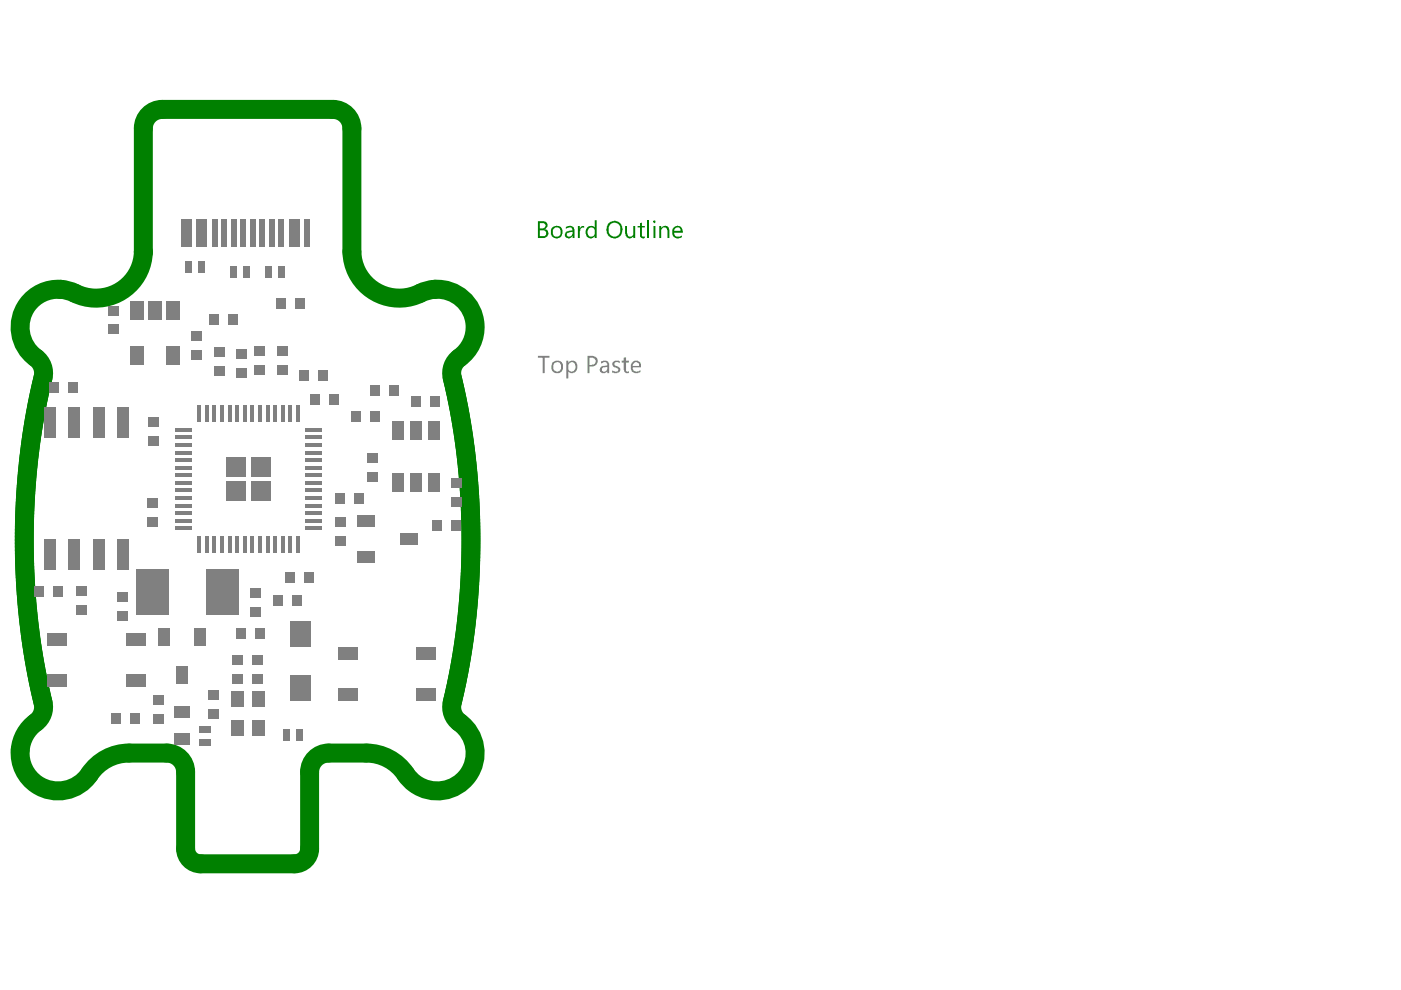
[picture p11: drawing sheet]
<svg xmlns="http://www.w3.org/2000/svg" width="297mm" height="210mm" viewBox="0 0 297 210" stroke-linecap="round" stroke-linejoin="round" font-family="sans-serif">
<path d="M30.4 27.2v26.2M34.4 23.2h36.2M74.6 27.2v26.2M9.1 80.1a151.2 151.2 0 0 0 0 68.9M95.9 80.1a151.2 151.2 0 0 1 0 68.9M27.3 159.7h8M69.7 159.7h8M39.4 163.7v16.2M65.6 163.7v16.2M42.6 183.1h19.8" fill="none" stroke="#008000" stroke-width="4"/>
<g fill="#008000">
<path d="M122.5 47.9h.4v.5l.1-.2a.62 .62 0 0 1 .9-.3l-.2 .4a.36 .36 0 0 0-.3-.1 .36 .36 0 0 0-.3 .3l-.2 .5v1.5h-.4z"/>
<path d="M132.5 47.9h.4v1.4a.72 .72 0 0 0 .4 .8 .72 .72 0 0 0 .8 0l.2-.3v-1.9h.4v2.6h-.4v-.4a.85 .85 0 0 1-1 .4 .85 .85 0 0 1-.7-.8z"/>
<path d="M135.7 47.3l.4-.1v.7h.6v.3h-.6v1.7a.34 .34 0 0 0 .2 .3 .34 .34 0 0 0 .4-.1l-.1 .4a.54 .54 0 0 1-.8-.2l-.1-2.1h-.5v-.3h.5z"/>
<path d="M114.5 47.3v1.1h.5a.58 .58 0 0 0 .7-.5 .58 .58 0 0 0-.7-.6zM114.5 48.8v1.3h.6a.63 .63 0 0 0 .7-.7 .63 .63 0 0 0-.8-.6zM114 46.9h1.2a.89 .89 0 0 1 .9 .7 .89 .89 0 0 1-.6 1 .87 .87 0 0 1 .8 .9 .87 .87 0 0 1-.7 .9l-1.6 .1z"/>
<path d="M117.4 48.4a1.21 1.21 0 0 0 .3 1.8 .98 .98 0 0 0 1.1-.6 .98 .98 0 0 0-.3-1.2l-.2-.2h-.6zM116.9 48.4a1.33 1.33 0 0 1 1.8-.3 1.33 1.33 0 0 1 .5 1.8 1.29 1.29 0 0 1-1.7 .5 1.29 1.29 0 0 1-.7-1.6z"/>
<path d="M120.2 49.6a.56 .56 0 0 0 .5 .6 .56 .56 0 0 0 .6-.5l.1-.6-1 .2zM120 48.1h.1a1.09 1.09 0 0 1 1.7 .5v1.9h-.4v-.4a.83 .83 0 0 1-1.2 .4 .83 .83 0 0 1-.2-1.3l.2-.2 1.2-.2-.1-.2a.46 .46 0 0 0-.3-.4 .46 .46 0 0 0-.5 .1l-.5 .2z"/>
<path d="M124.5 48.2a1.24 1.24 0 0 1 1.6 0v-1.5h.4v3.8h-.4v-.3a1.16 1.16 0 0 1-1.4 .2 1.16 1.16 0 0 1-.5-1.4zM124.8 48.5a1.09 1.09 0 0 0 .4 1.7h.4l.4-.3 .1-1a.72 .72 0 0 0-.5-.7 .72 .72 0 0 0-.8 .3z"/>
<path d="M129.3 47.7a1.71 1.71 0 0 0 .7 2.5h.1a1.33 1.33 0 0 0 1.4-1.8 .98 .98 0 0 0-.5-1 1.29 1.29 0 0 0-1.7 .3zM128.9 47.5a1.78 1.78 0 0 1 2.3-.4 1.78 1.78 0 0 1 .6 2.3 1.62 1.62 0 0 1-1.7 1.2 1.62 1.62 0 0 1-1.5-1.6l-.1-.5z"/>
</g>
<path d="M137.4 46.7v3.8" fill="none" stroke="#008000" stroke-width=".41"/>
<g fill="#008000">
<path d="M139.8 47.9h.4v.4l.1-.1a.92 .92 0 0 1 1.1-.3 .92 .92 0 0 1 .5 1v1.6h-.4v-1.6a.67 .67 0 0 0-.7-.7 .67 .67 0 0 0-.6 .8v1.5h-.4z"/>
<path d="M138.5 46.9a.26 .26 0 0 1 .3-.2 .26 .26 0 0 1 .2 .3 .26 .26 0 0 1-.3 .3 .26 .26 0 0 1-.2-.3zM138.6 47.9h.4v2.6h-.4z"/>
<path d="M143 48.5l-.1 .4h1.4a.51 .51 0 0 0-.4-.7 .55 .55 0 0 0-.8 .3zM142.6 48.4a1.23 1.23 0 0 1 1.9-.2l.2 .3 .1 .8h-1.9a.85 .85 0 0 0 1.3 .9l.4-.2a.77 .77 0 0 1-1 .6 1.44 1.44 0 0 1-1.1-1.9z"/>
</g>
<g fill="none" stroke="#008000" stroke-width="4">
<path d="M34.4 23.2a4 4 0 0 0-4 4M70.6 23.2a4 4 0 0 1 4 4M30.4 53.4a10.1 10.1 0 0 1-15 8.5l-2.6-.6M74.6 53.4a10.1 10.1 0 0 0 15 8.5l2.6-.6M12.8 61.3a8.1 8.1 0 0 0-8.2 5.7 8.1 8.1 0 0 0 3.5 9.3 4 4 0 0 1 1 3.8M12.8 61.3h.1M92.2 61.3h.1M92.2 61.3a8.1 8.1 0 0 1 8.2 5.7 8.1 8.1 0 0 1-3.5 9.3 4 4 0 0 0-1 3.8M9.1 149a4.3 4.3 0 0 1-2.2 4.7 8 8 0 0 0 .2 12.1 8 8 0 0 0 11.9-1.7 10.1 10.1 0 0 1 8.3-4.4M35.3 159.7a4 4 0 0 1 4.1 4M69.7 159.7a4 4 0 0 0-4.1 4M95.9 149a4 4 0 0 0 1.5 4.2 8 8 0 0 1 .9 12.3 8 8 0 0 1-12.3-1.4 10.1 10.1 0 0 0-8.3-4.4"/>
<path d="M39.4 179.9a3.2 3.2 0 0 0 3.2 3.2M65.6 179.9a3.2 3.2 0 0 1-3.2 3.2"/>
</g>
<g fill="#808080">
<path d="M48.1 102.1h4.1v4.1h-4.1z"/>
<path d="M53.2 102.1h4.1v4.1h-4.1z"/>
<path d="M53.2 97h4.1v4.1h-4.1z"/>
<path d="M48.1 97h4.1v4.1h-4.1z"/>
<path d="M114 75.4h2.5v.5h-1v3.2h-.4v-3.2h-1.1z"/>
<path d="M130 76.7l.4-.2h.8l.2 .1v.4l-.2-.1a.49 .49 0 0 0-.8-.1 .49 .49 0 0 0 .2 .8h.1a.8 .8 0 0 1 .7 .4 .8 .8 0 0 1-.1 .9l-.4 .2-1.1-.1v-.5l.4 .2a.63 .63 0 0 0 .9-.2v-.2l-.4-.3a.87 .87 0 0 1-.7-1.3z"/>
<path d="M132.2 75.9l.5-.1v.7h.6v.4h-.6v1.5a.35 .35 0 0 0 .2 .4 .35 .35 0 0 0 .4-.1l-.1 .4h-.5l-.4-.4-.1-1.8h-.4v-.4h.4z"/>
<path d="M117.5 77a1.08 1.08 0 0 0-.2 1.2 1.08 1.08 0 0 0 1 .6v-.1a.97 .97 0 0 0 .5-1.5 .89 .89 0 0 0-1.2-.2zM117.1 76.9a1.34 1.34 0 0 1 2.2 .4 1.34 1.34 0 0 1-1.4 1.8 1.38 1.38 0 0 1-.8-2.1z"/>
<path d="M120.1 76.5h.4v.5a1.06 1.06 0 0 1 1.3-.5 1.06 1.06 0 0 1 .6 1.3 1.15 1.15 0 0 1-.6 1.2 1.15 1.15 0 0 1-1.3-.2v1.4h-.4zM120.6 77.2l-.1 .5a.89 .89 0 0 0 .3 1 .94 .94 0 0 0 1-.3 .94 .94 0 0 0 .1-1 .52 .52 0 0 0-.5-.6l-.5 .1z"/>
<path d="M125 75.9v1.5l.5-.1a.72 .72 0 0 0 .8-.7 .72 .72 0 0 0-.8-.7zM124.6 75.4h1a1.13 1.13 0 0 1 1.1 1.3 1.13 1.13 0 0 1-1.3 1h-.4v1.4h-.4z"/>
<path d="M127.6 78.1a.54 .54 0 0 0 .4 .7 .54 .54 0 0 0 .6-.4l.2-.6-1 .1zM127.4 76.7a1.13 1.13 0 0 1 1.8 .4v2h-.4v-.4a.81 .81 0 0 1-1.4 .2 .81 .81 0 0 1 .4-1.3l1-.1v-.2a.67 .67 0 0 0-.6-.5 .67 .67 0 0 0-.7 .3z"/>
<path d="M134.4 77l-.2 .6h1.3a.67 .67 0 0 0-.3-.7 .67 .67 0 0 0-.8 .1zM134 76.9a1.11 1.11 0 0 1 1.4-.3 1.11 1.11 0 0 1 .5 1.3l-1.7 .1a.77 .77 0 0 0 .3 .8 .77 .77 0 0 0 .9-.1l.4-.2v.4a1.46 1.46 0 0 1-1.9-.3l-.1-1.3z"/>
</g>
<g fill="#808080">
<path d="M64.8 90.7h3.5v.8h-3.5z" fill-rule="evenodd"/>
<path d="M64.8 92.3h3.5v.8h-3.5z" fill-rule="evenodd"/>
<path d="M64.8 93.9h3.5v.8h-3.5z" fill-rule="evenodd"/>
<path d="M64.8 95.5h3.5v.8h-3.5z" fill-rule="evenodd"/>
<path d="M64.8 97.2h3.5v.8h-3.5z" fill-rule="evenodd"/>
<path d="M64.8 98.8h3.5v.8h-3.5z" fill-rule="evenodd"/>
<path d="M64.8 100.4h3.5v.8h-3.5z" fill-rule="evenodd"/>
<path d="M64.8 102h3.5v.8h-3.5z" fill-rule="evenodd"/>
<path d="M62.8 86h.8v3.5h-.8z" fill-rule="evenodd"/>
<path d="M61.1 86h.8v3.5h-.8z" fill-rule="evenodd"/>
<path d="M59.5 86h.8v3.5h-.8z" fill-rule="evenodd"/>
<path d="M57.9 86h.8v3.5h-.8z" fill-rule="evenodd"/>
<path d="M56.3 86h.8v3.5h-.8z" fill-rule="evenodd"/>
<path d="M54.7 86h.8v3.5h-.8z" fill-rule="evenodd"/>
<path d="M53.1 86h.8v3.5h-.8z" fill-rule="evenodd"/>
<path d="M51.5 86h.8v3.5h-.8z" fill-rule="evenodd"/>
<path d="M64.8 103.6h3.5v.8h-3.5z" fill-rule="evenodd"/>
<path d="M64.8 105.2h3.5v.8h-3.5z" fill-rule="evenodd"/>
<path d="M64.8 106.8h3.5v.8h-3.5z" fill-rule="evenodd"/>
<path d="M64.8 108.4h3.5v.8h-3.5z" fill-rule="evenodd"/>
<path d="M64.8 110h3.5v.8h-3.5z" fill-rule="evenodd"/>
<path d="M64.8 111.6h3.5v.8h-3.5z" fill-rule="evenodd"/>
<path d="M54.7 113.6h.8v3.5h-.8z" fill-rule="evenodd"/>
<path d="M56.3 113.6h.8v3.5h-.8z" fill-rule="evenodd"/>
<path d="M53.1 113.6h.8v3.5h-.8z" fill-rule="evenodd"/>
<path d="M57.9 113.6h.8v3.5h-.8z" fill-rule="evenodd"/>
<path d="M61.1 113.6h.8v3.5h-.8z" fill-rule="evenodd"/>
<path d="M59.5 113.6h.8v3.5h-.8z" fill-rule="evenodd"/>
<path d="M62.8 113.6h.8v3.5h-.8z" fill-rule="evenodd"/>
<path d="M49.9 86h.8v3.5h-.8z" fill-rule="evenodd"/>
<path d="M48.3 86h.8v3.5h-.8z" fill-rule="evenodd"/>
<path d="M45.1 86h.8v3.5h-.8z" fill-rule="evenodd"/>
<path d="M43.5 86h.8v3.5h-.8z" fill-rule="evenodd"/>
<path d="M41.8 86h.9v3.5h-.9z" fill-rule="evenodd"/>
<path d="M46.7 86h.8v3.5h-.8z" fill-rule="evenodd"/>
<path d="M37.1 90.7h3.5v.8h-3.5z" fill-rule="evenodd"/>
<path d="M37.1 92.3h3.5v.8h-3.5z" fill-rule="evenodd"/>
<path d="M37.1 93.9h3.5v.8h-3.5z" fill-rule="evenodd"/>
<path d="M37.1 95.5h3.5v.8h-3.5z" fill-rule="evenodd"/>
<path d="M37.1 97.2h3.5v.8h-3.5z" fill-rule="evenodd"/>
<path d="M37.1 98.8h3.5v.8h-3.5z" fill-rule="evenodd"/>
<path d="M37.1 100.4h3.5v.8h-3.5z" fill-rule="evenodd"/>
<path d="M37.1 102h3.5v.8h-3.5z" fill-rule="evenodd"/>
<path d="M37.1 103.6h3.5v.8h-3.5z" fill-rule="evenodd"/>
<path d="M37.1 105.2h3.5v.8h-3.5z" fill-rule="evenodd"/>
<path d="M37.1 106.8h3.5v.8h-3.5z" fill-rule="evenodd"/>
<path d="M37.1 108.4h3.5v.8h-3.5z" fill-rule="evenodd"/>
<path d="M37.1 110h3.5v.8h-3.5z" fill-rule="evenodd"/>
<path d="M37.1 111.6h3.5v.8h-3.5z" fill-rule="evenodd"/>
<path d="M51.5 113.6h.8v3.5h-.8z" fill-rule="evenodd"/>
<path d="M49.9 113.6h.8v3.5h-.8z" fill-rule="evenodd"/>
<path d="M48.3 113.6h.8v3.5h-.8z" fill-rule="evenodd"/>
<path d="M45.1 113.6h.8v3.5h-.8z" fill-rule="evenodd"/>
<path d="M46.7 113.6h.8v3.5h-.8z" fill-rule="evenodd"/>
<path d="M43.5 113.6h.8v3.5h-.8z" fill-rule="evenodd"/>
<path d="M41.8 113.6h.9v3.5h-.9z" fill-rule="evenodd"/>
<path d="M58.6 63.3h2v2.2h-2z" fill-rule="evenodd"/>
<path d="M62.6 63.3h2.1v2.2h-2.1z" fill-rule="evenodd"/>
<path d="M48.4 66.6h2.1v2.2h-2.1z" fill-rule="evenodd"/>
<path d="M44.4 66.6h2v2.2h-2z" fill-rule="evenodd"/>
<path d="M56.3 56.5h1.3v2.5h-1.3z" fill-rule="evenodd"/>
<path d="M59.1 56.5h1.3v2.5h-1.3z" fill-rule="evenodd"/>
<path d="M62.4 46.5h1.3v5.8h-1.3z" fill-rule="evenodd"/>
<path d="M57 46.5h1.2v5.8h-1.2z" fill-rule="evenodd"/>
<path d="M45 46.5h1.2v5.8h-1.2z" fill-rule="evenodd"/>
<path d="M41.5 46.5h1.3v5.8h-1.3z" fill-rule="evenodd"/>
<path d="M47 46.5h1.2v5.8h-1.2z" fill-rule="evenodd"/>
<path d="M53 46.5h1.2v5.8h-1.2z" fill-rule="evenodd"/>
<path d="M59 46.5h1.2v5.8h-1.2z" fill-rule="evenodd"/>
<path d="M55 46.5h1.2v5.8h-1.2z" fill-rule="evenodd"/>
<path d="M51 46.5h1.2v5.8h-1.2z" fill-rule="evenodd"/>
<path d="M49 46.5h1.2v5.8h-1.2z" fill-rule="evenodd"/>
<path d="M42.8 46.5h1.2v5.8h-1.2z" fill-rule="evenodd"/>
<path d="M64.5 46.5h1.2v5.8h-1.2z" fill-rule="evenodd"/>
<path d="M61.2 46.5h1.2v5.8h-1.2z" fill-rule="evenodd"/>
<path d="M39.5 46.5h1.2v5.8h-1.2z" fill-rule="evenodd"/>
<path d="M38.3 46.5h1.2v5.8h-1.2z" fill-rule="evenodd"/>
<path d="M41.2 133.3h2.5v3.6h-2.5z" fill-rule="evenodd"/>
<path d="M33.6 133.3h2.4v3.6h-2.4z" fill-rule="evenodd"/>
<path d="M37.4 141.3h2.4v3.6h-2.4z" fill-rule="evenodd"/>
<path d="M24.8 114.4h2.4v6.4h-2.4z" fill-rule="evenodd"/>
<path d="M19.7 114.4h2.4v6.4h-2.4z" fill-rule="evenodd"/>
<path d="M14.6 114.4h2.4v6.4h-2.4z" fill-rule="evenodd"/>
<path d="M9.5 114.4h2.4v6.4h-2.4z" fill-rule="evenodd"/>
<path d="M9.5 86.3h2.4v6.4h-2.4z" fill-rule="evenodd"/>
<path d="M14.6 86.3h2.4v6.4h-2.4z" fill-rule="evenodd"/>
<path d="M19.7 86.3h2.4v6.4h-2.4z" fill-rule="evenodd"/>
<path d="M24.8 86.3h2.4v6.4h-2.4z" fill-rule="evenodd"/>
<path d="M48.8 56.5h1.3v2.5h-1.3z" fill-rule="evenodd"/>
<path d="M51.6 56.5h1.4v2.5h-1.4z" fill-rule="evenodd"/>
<path d="M39.3 55.4h1.3v2.5h-1.3z" fill-rule="evenodd"/>
<path d="M42.1 55.4h1.3v2.5h-1.3z" fill-rule="evenodd"/>
<path d="M35.2 73.4h2.8v4h-2.8z" fill-rule="evenodd"/>
<path d="M27.6 73.4h2.8v4h-2.8z" fill-rule="evenodd"/>
<path d="M27.6 63.7h2.8v4h-2.8z" fill-rule="evenodd"/>
<path d="M31.4 63.7h2.8v4h-2.8z" fill-rule="evenodd"/>
<path d="M35.2 63.7h2.8v4h-2.8z" fill-rule="evenodd"/>
<path d="M53.1 124.6h2.2v2.1h-2.2z" fill-rule="evenodd"/>
<path d="M53.1 128.7h2.2v2h-2.2z" fill-rule="evenodd"/>
<path d="M16.2 128.4h2.2v2h-2.2z" fill-rule="evenodd"/>
<path d="M16.2 124.4h2.2v2h-2.2z" fill-rule="evenodd"/>
<path d="M11.2 124.2h2v2.3h-2z" fill-rule="evenodd"/>
<path d="M7.2 124.2h2v2.3h-2z" fill-rule="evenodd"/>
<path d="M54.1 133.2h2v2.2h-2z" fill-rule="evenodd"/>
<path d="M50.1 133.2h2v2.2h-2z" fill-rule="evenodd"/>
<path d="M24.8 129.6h2.2v2h-2.2z" fill-rule="evenodd"/>
<path d="M24.8 125.6h2.2v2h-2.2z" fill-rule="evenodd"/>
<path d="M36.9 155.5h3.2v2.4h-3.2z" fill-rule="evenodd"/>
<path d="M36.9 149.8h3.2v2.4h-3.2z" fill-rule="evenodd"/>
<path d="M10 134.3h4.2v2.6h-4.2z" fill-rule="evenodd"/>
<path d="M26.7 134.3h4.2v2.6h-4.2z" fill-rule="evenodd"/>
<path d="M10 142.9h4.2v2.6h-4.2z" fill-rule="evenodd"/>
<path d="M26.7 142.9h4.2v2.6h-4.2z" fill-rule="evenodd"/>
<path d="M88.3 145.9h4.2v2.6h-4.2z" fill-rule="evenodd"/>
<path d="M71.6 145.9h4.2v2.6h-4.2z" fill-rule="evenodd"/>
<path d="M88.3 137.3h4.2v2.6h-4.2z" fill-rule="evenodd"/>
<path d="M71.6 137.3h4.2v2.6h-4.2z" fill-rule="evenodd"/>
<path d="M61.4 143.1h4.5v5.4h-4.5z" fill-rule="evenodd"/>
<path d="M61.4 131.7h4.5v5.4h-4.5z" fill-rule="evenodd"/>
<path d="M75.7 109.3h3.6v2.4h-3.6z" fill-rule="evenodd"/>
<path d="M75.7 116.9h3.6v2.4h-3.6z" fill-rule="evenodd"/>
<path d="M85 113.1h3.6v2.4h-3.6z" fill-rule="evenodd"/>
<path d="M53.4 152.6h2.6v3.3h-2.6z" fill-rule="evenodd"/>
<path d="M53.4 146.6h2.6v3.2h-2.6z" fill-rule="evenodd"/>
<path d="M49 146.6h2.6v3.2h-2.6z" fill-rule="evenodd"/>
<path d="M49 152.6h2.6v3.3h-2.6z" fill-rule="evenodd"/>
<path d="M42.1 154h2.5v1.3h-2.5z" fill-rule="evenodd"/>
<path d="M42.1 156.8h2.5v1.3h-2.5z" fill-rule="evenodd"/>
<path d="M60.1 154.5h1.3v2.5h-1.3z" fill-rule="evenodd"/>
<path d="M62.9 154.5h1.3v2.5h-1.3z" fill-rule="evenodd"/>
<path d="M90.9 89.2h2.4v4h-2.4z" fill-rule="evenodd"/>
<path d="M87.1 89.2h2.4v4h-2.4z" fill-rule="evenodd"/>
<path d="M83.3 89.2h2.4v4h-2.4z" fill-rule="evenodd"/>
<path d="M83.3 100.3h2.4v4h-2.4z" fill-rule="evenodd"/>
<path d="M87.1 100.3h2.4v4h-2.4z" fill-rule="evenodd"/>
<path d="M90.9 100.3h2.4v4h-2.4z" fill-rule="evenodd"/>
<path d="M78.5 87.2h2v2.2h-2z" fill-rule="evenodd"/>
<path d="M74.5 87.2h2v2.2h-2z" fill-rule="evenodd"/>
<path d="M71.1 113.7h2.2v2h-2.2z" fill-rule="evenodd"/>
<path d="M71.1 109.7h2.2v2h-2.2z" fill-rule="evenodd"/>
<path d="M40.5 70.3h2.3v2h-2.3z" fill-rule="evenodd"/>
<path d="M40.5 74.3h2.3v2h-2.3z" fill-rule="evenodd"/>
<path d="M23.1 68.9h2.2v2h-2.2z" fill-rule="evenodd"/>
<path d="M23.1 64.8h2.2v2h-2.2z" fill-rule="evenodd"/>
<path d="M77.9 100.2h2.2v2h-2.2z" fill-rule="evenodd"/>
<path d="M77.9 96.1h2.2v2.1h-2.2z" fill-rule="evenodd"/>
<path d="M91.6 110.3h2v2.2h-2z" fill-rule="evenodd"/>
<path d="M95.6 110.3h2v2.2h-2z" fill-rule="evenodd"/>
<path d="M95.6 101.4h2.2v2h-2.2z" fill-rule="evenodd"/>
<path d="M95.6 105.4h2.2v2h-2.2z" fill-rule="evenodd"/>
<path d="M91.1 84h2v2.2h-2z" fill-rule="evenodd"/>
<path d="M87.1 84h2v2.2h-2z" fill-rule="evenodd"/>
<path d="M78.5 81.7h2v2.2h-2z" fill-rule="evenodd"/>
<path d="M82.5 81.7h2.1v2.2h-2.1z" fill-rule="evenodd"/>
<path d="M10.5 81.1h2v2.2h-2z" fill-rule="evenodd"/>
<path d="M14.5 81.1h2v2.2h-2z" fill-rule="evenodd"/>
<path d="M53.9 73.5h2.2v2h-2.2z" fill-rule="evenodd"/>
<path d="M53.9 77.5h2.2v2h-2.2z" fill-rule="evenodd"/>
<path d="M58.8 73.5h2.2v2h-2.2z" fill-rule="evenodd"/>
<path d="M58.8 77.5h2.2v2h-2.2z" fill-rule="evenodd"/>
<path d="M32.4 151.4h2.3v2h-2.3z" fill-rule="evenodd"/>
<path d="M32.4 147.4h2.3v2h-2.3z" fill-rule="evenodd"/>
<path d="M23.6 151.3h2v2.2h-2z" fill-rule="evenodd"/>
<path d="M27.6 151.3h2v2.2h-2z" fill-rule="evenodd"/>
<path d="M53.5 139h2.2v2h-2.2z" fill-rule="evenodd"/>
<path d="M53.5 143h2.2v2h-2.2z" fill-rule="evenodd"/>
<path d="M49.2 139h2.2v2h-2.2z" fill-rule="evenodd"/>
<path d="M49.2 143h2.2v2h-2.2z" fill-rule="evenodd"/>
<path d="M44.2 146.4h2.2v2h-2.2z" fill-rule="evenodd"/>
<path d="M44.2 150.4h2.2v2h-2.2z" fill-rule="evenodd"/>
<path d="M31.4 92.5h2.2v2h-2.2z" fill-rule="evenodd"/>
<path d="M31.4 88.5h2.2v2h-2.2z" fill-rule="evenodd"/>
<path d="M31.2 109.6h2.2v2h-2.2z" fill-rule="evenodd"/>
<path d="M31.2 105.6h2.2v2h-2.2z" fill-rule="evenodd"/>
<path d="M50.2 74h2.2v2h-2.2z" fill-rule="evenodd"/>
<path d="M50.2 78h2.2v2h-2.2z" fill-rule="evenodd"/>
<path d="M75.2 104.5h2v2.2h-2z" fill-rule="evenodd"/>
<path d="M71.2 104.5h2v2.2h-2z" fill-rule="evenodd"/>
<path d="M61.9 126.2h2.1v2.2h-2.1z" fill-rule="evenodd"/>
<path d="M57.9 126.2h2v2.2h-2z" fill-rule="evenodd"/>
<path d="M69.9 83.7h2v2.2h-2z" fill-rule="evenodd"/>
<path d="M65.9 83.7h2v2.2h-2z" fill-rule="evenodd"/>
<path d="M64.6 121.3h2v2.2h-2z" fill-rule="evenodd"/>
<path d="M60.5 121.3h2v2.2h-2z" fill-rule="evenodd"/>
<path d="M45.5 73.6h2.2v2h-2.2z" fill-rule="evenodd"/>
<path d="M45.5 77.6h2.2v2h-2.2z" fill-rule="evenodd"/>
<path d="M67.5 78.5h2v2.2h-2z" fill-rule="evenodd"/>
<path d="M63.5 78.5h2v2.2h-2z" fill-rule="evenodd"/>
<path d="M43.9 120.7h6.8v9.7h-6.8z" fill-rule="evenodd"/>
<path d="M29 120.7h6.8v9.7h-6.8z" fill-rule="evenodd"/>
</g>
</svg>
